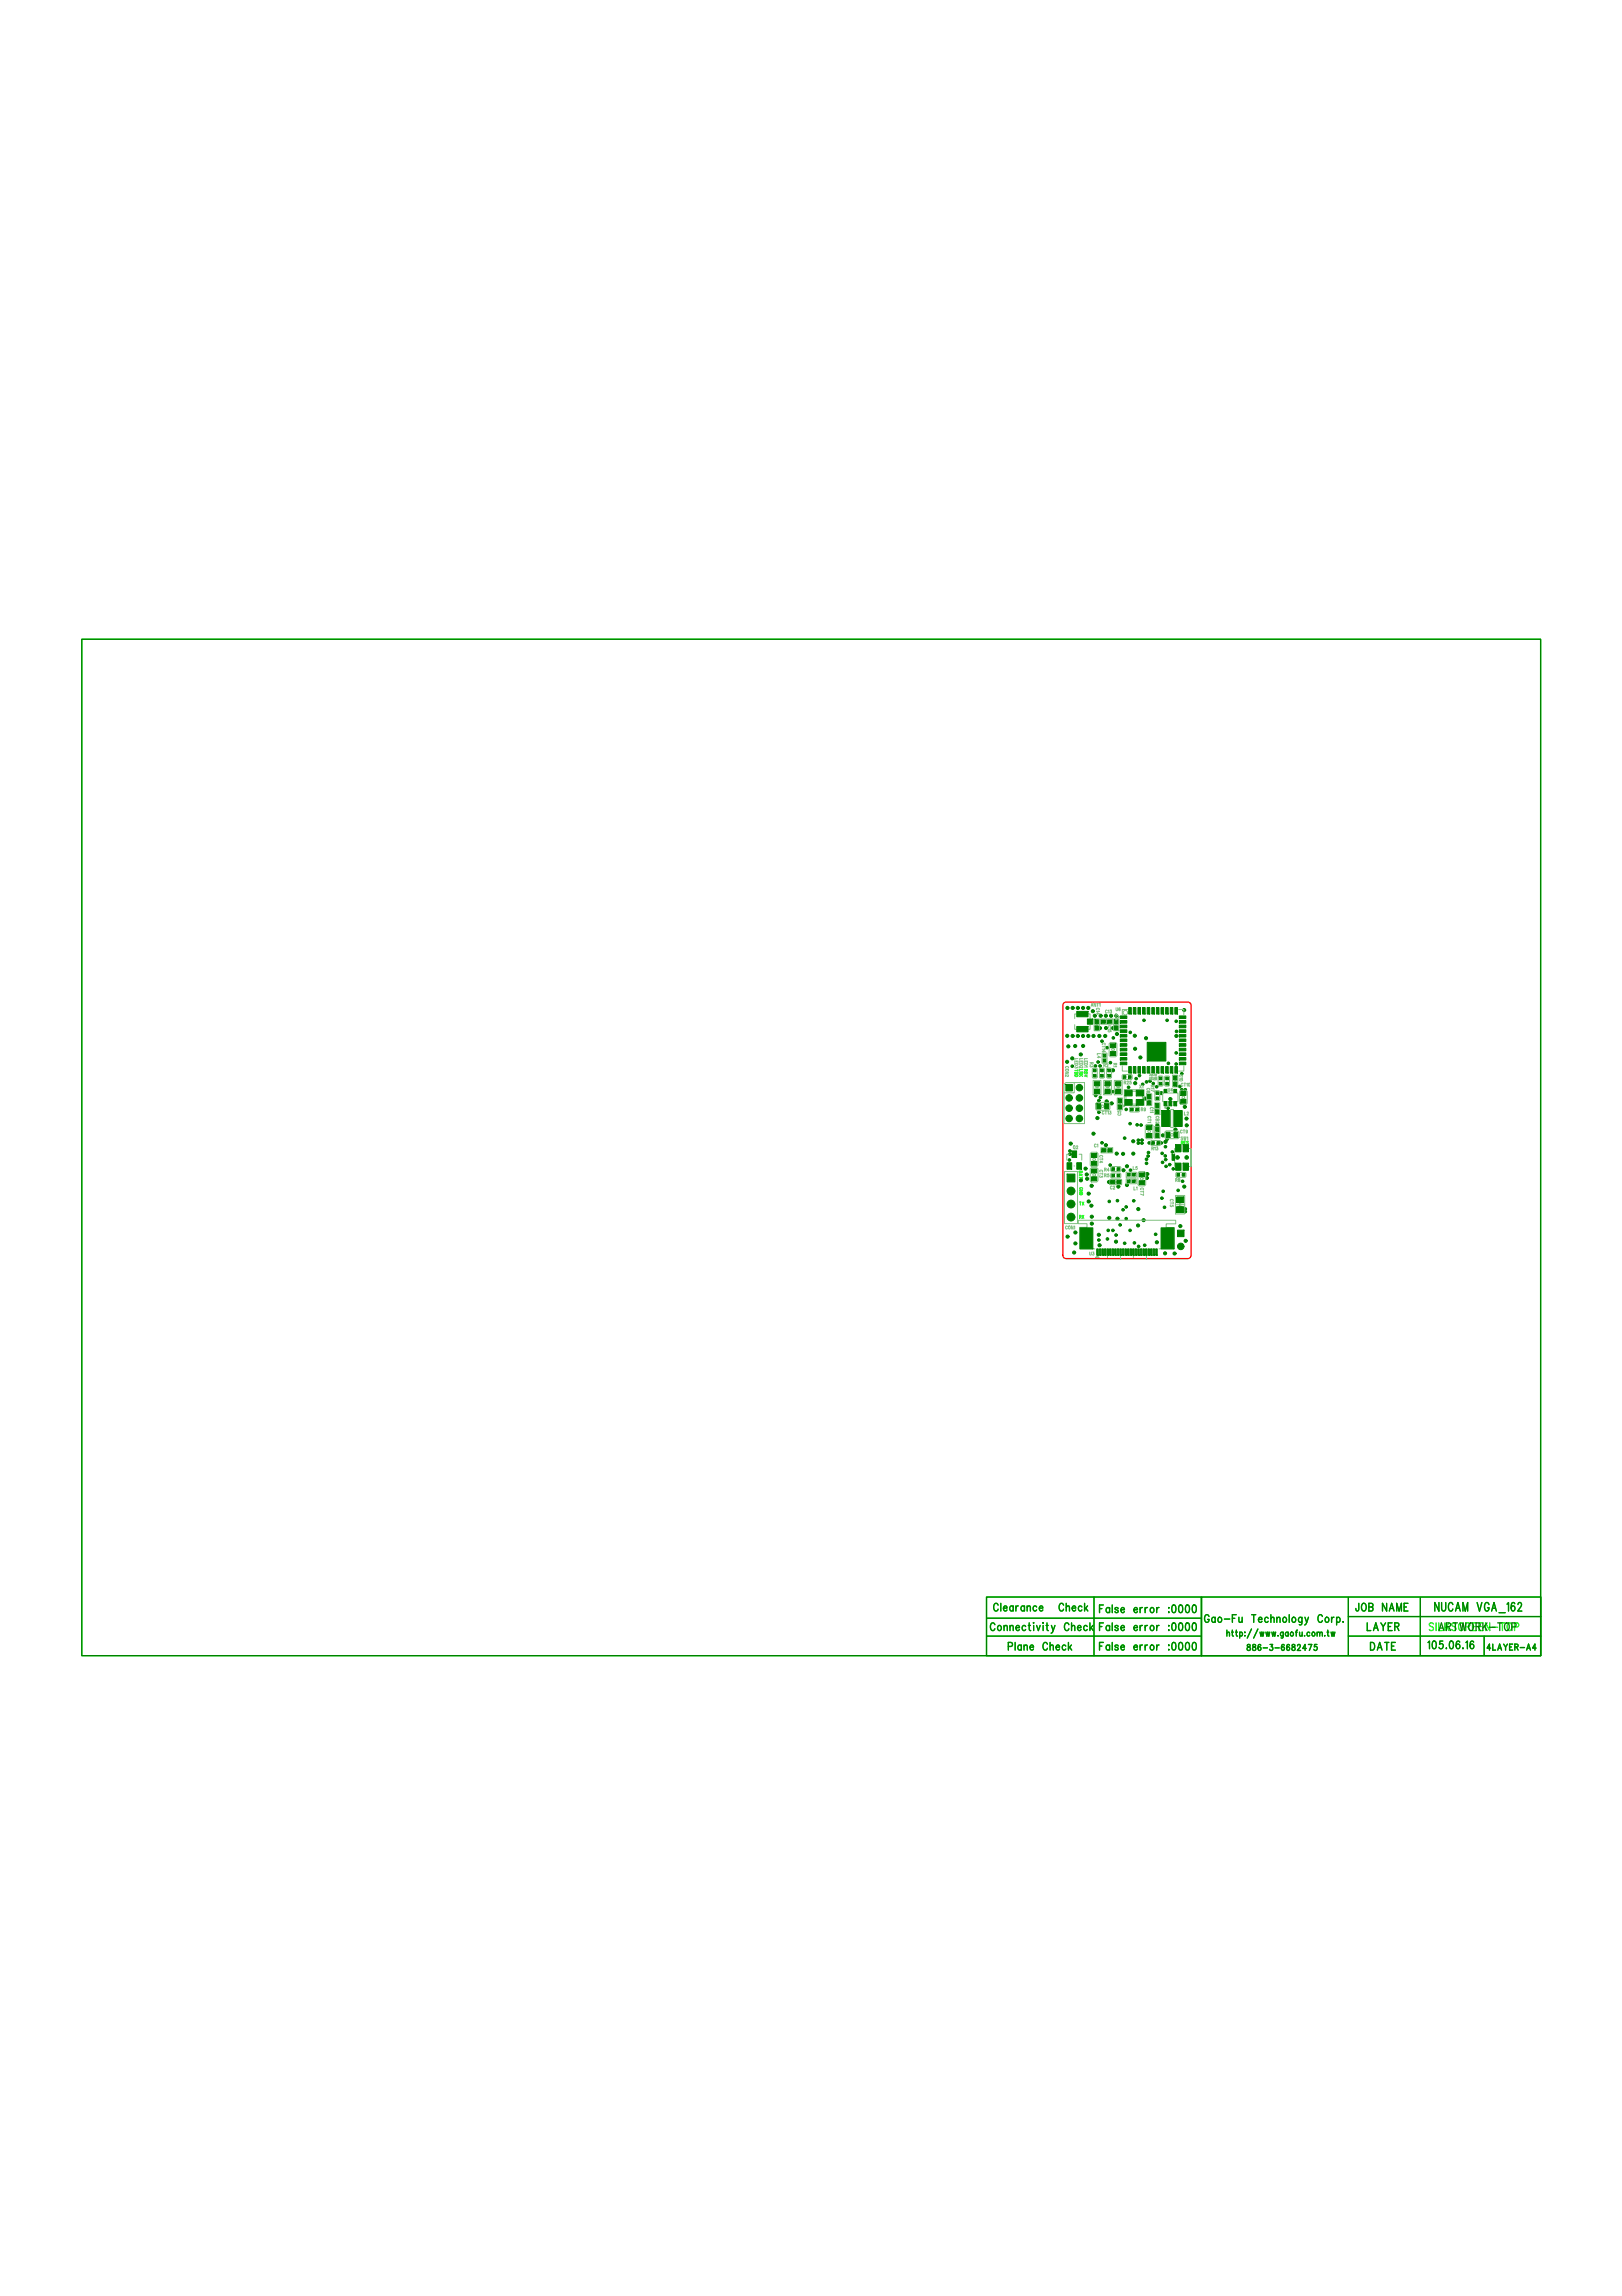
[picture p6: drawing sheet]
<svg xmlns="http://www.w3.org/2000/svg" width="210mm" height="297mm" viewBox="0 0 210 297" stroke-linecap="round" stroke-linejoin="round" font-family="sans-serif">
<defs><g id="words">
<text font-size="8.5" fill="#008000" x="144.4" y="137.6">U6</text>
<text font-size="6.8" fill="#80c080" x="137.7" y="157.4">CON1</text>
<text font-size="6.4" fill="#80c080" x="137.6" y="145.1">CON2</text>
<text font-size="5.2" fill="#008000" x="139.5" y="162.3">U3</text>
<text font-size="4.1" fill="#008000" x="150" y="161.8">M1</text>
<text font-size="3.3" fill="#008000" x="151.7" y="150.9">SW1</text>
<g font-size="2.5" fill="#80c080">
<text x="150.4" y="143.1">U4</text>
<text x="152.1" y="156.7">CT5</text>
</g>
<g font-size="2.4" fill="#008000">
<text x="150.5" y="137.3" transform="rotate(-90 150.5 137.3)">U6x45</text>
<text x="150.3" y="145.6">L2</text>
</g>
<text font-size="2.4" fill="#80c080" x="138" y="150.9">Q2</text>
<text font-size="2.3" fill="#80c080" x="145.3" y="142.9">X1</text>
<g font-size="2" fill="#80c080">
<text x="143.5" y="136.5">CT14</text>
<text x="141.4" y="141.4">LED3LED2LED1</text>
<text x="152.6" y="142.7">CT10</text>
<text x="148.2" y="147.1">CT1</text>
<text x="141" y="152.7">CT3</text>
<text x="141" y="150.7">CT4</text>
<text x="147.2" y="153.2">CT7</text>
</g>
<g font-size="1.7" fill="#008000">
<text x="128.5" y="208.5">Clearance Check</text>
<text x="142.2" y="208.7">False error :0000</text>
<text x="155.8" y="210">Gao-Fu Technology Corp.</text>
<text x="175.4" y="208.5">JOB NAME</text>
<text x="185.7" y="208.4">NUCAM VGA_162</text>
<text x="128.1" y="211">Connectivity Check</text>
<text x="130.4" y="213.6">Plane Check</text>
<text x="142.2" y="213.6">False error :0000</text>
<text x="142.2" y="211">False error :0000</text>
<text x="176.9" y="211">LAYER</text>
<text x="177.3" y="213.6">DATE</text>
<text x="184.7" y="213.4">105.06.16</text>
<text x="186.1" y="211">ARTWORK-TOP</text>
</g>
<g font-size="1.6" fill="#80c080">
<text x="141.5" y="133.2">C14</text>
<text x="144.1" y="133.2">C15</text>
<text x="144.5" y="143.4">C5</text>
<text x="148.3" y="142.8">C6</text>
<text x="151.7" y="140.4">C10</text>
<text x="149.4" y="144">C11</text>
<text x="149.4" y="147.1">CB2</text>
</g>
<g font-size="1.4" fill="#80c080">
<text x="142.6" y="137.4">L4</text>
<text x="141.3" y="139.3">R3R2R1</text>
<text x="149.4" y="142.3">R17</text>
</g>
<g font-size="1.3" fill="#008000">
<text x="158.7" y="211.8">http://www.gaofu.com.tw</text>
<text x="161.3" y="213.6">886-3-6682475</text>
<text x="192.4" y="213.6">4LAYER-A4</text>
</g>
<text font-size="1.1" fill="#80c080" x="150.7" y="147.2">CT9</text>
<text font-size=".9" fill="#008000" x="153.1" y="156.9" transform="rotate(-90 153.1 156.9)">CT5x1 CT5x2</text>
<g font-size=".8" fill="#80c080">
<text x="142.4" y="132.4">C13</text>
<text x="142.4" y="149.1">C1</text>
<text x="143.6" y="153.2">C2 L1</text>
</g>
<g font-size=".7" fill="#80c080">
<text x="141.2" y="130.2">ANT1</text>
<text x="141.8" y="130.4" transform="rotate(90 141.8 130.4)">C14</text>
<text x="143" y="131.1">C13</text>
<text x="144.4" y="130.8">U6</text>
<text x="137.8" y="137.9" transform="rotate(90 137.8 137.9)">CON2</text>
<text x="139.1" y="136.9" transform="rotate(90 139.1 136.9)">LED3 TBD</text>
<text x="139.7" y="136.9" transform="rotate(90 139.7 136.9)">LED2 LNK</text>
<text x="140.3" y="136.9" transform="rotate(90 140.3 136.9)">LED1 RDY</text>
<text x="141" y="137.4" transform="rotate(90 141 137.4)">R3</text>
<text x="142" y="136.3" transform="rotate(90 142 136.3)">L4</text>
<text x="142.6" y="134.9" transform="rotate(90 142.6 134.9)">CT14</text>
<text x="143.4" y="132.7" transform="rotate(90 143.4 132.7)">C15</text>
<text x="144.1" y="137.5" transform="rotate(90 144.1 137.5)">R1</text>
<text x="142.8" y="138.1">R2</text>
<text x="145.4" y="140.3">R25</text>
<text x="146.1" y="143.8">R9 R9</text>
<text x="147.4" y="140.8">X1</text>
<text x="148.4" y="140.8" transform="rotate(90 148.4 140.8)">C6</text>
<text x="148.7" y="138.9" transform="rotate(90 148.7 138.9)">R19</text>
<text x="148.8" y="143.2" transform="rotate(90 148.8 143.2)">C11</text>
<text x="148.9" y="140.4" transform="rotate(90 148.9 140.4)">R17</text>
<text x="149.2" y="138.9" transform="rotate(90 149.2 138.9)">R18</text>
<text x="151.1" y="141.2">U4</text>
<text x="152.6" y="139" transform="rotate(90 152.6 139)">C10</text>
<text x="152.8" y="140.6">CT10</text>
<text x="138.9" y="148.7">Q2</text>
<text x="141.6" y="148.4">C1</text>
<text x="142.3" y="149.4" transform="rotate(90 142.3 149.4)">CT4</text>
<text x="142.6" y="144.2">CT13</text>
<text x="145.1" y="144.3" transform="rotate(-90 145.1 144.3)">C5</text>
<text x="148.5" y="144.4" transform="rotate(90 148.5 144.4)">CT1</text>
<text x="149" y="148.8">R13</text>
<text x="149.6" y="144.4" transform="rotate(90 149.6 144.4)">CB2</text>
<text x="152.7" y="146.6">CT9</text>
<text x="152.8" y="147.5">SW1</text>
<text x="153.2" y="144.3">L2</text>
<text x="142.3" y="151.3" transform="rotate(90 142.3 151.3)">CT3</text>
<text x="142.9" y="151.6">R4R4</text>
<text x="142.9" y="152.3">R5R5</text>
<text x="143.7" y="153.9">C2</text>
<text x="145.7" y="152.2">L5</text>
<text x="146.6" y="151.3">L5</text>
<text x="146.7" y="154">L1</text>
<text x="147.6" y="153.7" transform="rotate(90 147.6 153.7)">CT7</text>
<text x="151.4" y="155.1" transform="rotate(90 151.4 155.1)">CT5</text>
<text x="152.1" y="152.9">R8</text>
<text x="137.9" y="159">CON1</text>
<text x="141" y="162.4">U3</text>
</g>
<g font-size=".7" fill="#008000">
<text x="142.2" y="140.5" transform="rotate(-90 142.2 140.5)">LED3x1</text>
<text x="143.6" y="140.5" transform="rotate(-90 143.6 140.5)">LED2x1</text>
<text x="145" y="140.5" transform="rotate(-90 145 140.5)">LED1x1</text>
</g>
<g font-size=".7" fill="#0f0">
<text x="152.8" y="148.1">RES</text>
<text x="139.6" y="151.5" transform="rotate(90 139.6 151.5)">BAT</text>
<text x="139.7" y="155.9">TX</text>
<text x="139.7" y="153.6" transform="rotate(90 139.7 153.6)">GND</text>
<text x="139.7" y="157.7">RX</text>
</g>
</g></defs>
<path d="M137.8 129.7l15.9-.1 .4 .2v32.6l-.2 .4h-15.9l-.4-.2-.1-32.5z" fill="none" stroke="#f00" stroke-width=".17"/>
<g fill="none" stroke="#0f0" stroke-width=".17">
<path d="M10.6 82.7h188.8v131.5h-188.8zM127.7 206.6h27.8v7.6h-27.8zM127.7 209.4h27.8M127.7 211.7h27.8M141.6 206.6v7.6M155.5 206.6h43.9v7.6h-43.9zM159.5 208.9h.5M162 208.9h.5M174.5 211.7h24.9M174.5 209.1h24.9M174.5 206.7v7.5M183.8 206.7v7.4"/>
<path d="M185.5 210.1a.27 .27 0 0 0-.3-.1 .27 .27 0 0 0-.2 .3l.4 .2 .1 .3a.31 .31 0 0 1-.5 0M192.1 211.7v2.4"/>
</g>
<g fill="none" stroke="#008000" stroke-width=".17">
<path d="M10.6 82.7h188.8v131.5h-188.8zM127.7 206.6h27.8v7.6h-27.8zM127.7 209.4h27.8M127.7 211.7h27.8M141.6 206.6v7.6M155.5 206.6h43.9v7.6h-43.9zM159.5 208.9h.5M162 208.9h.5M174.5 211.7h24.9M174.5 209.1h24.9M174.5 206.7v7.5M183.8 206.7v7.4"/>
<path d="M192.1 211.7v2.4"/>
</g>
<g fill="#008000" stroke="#008000" stroke-width=".13">
<path d="M142.6 148.6h.5v.4h-.5z"/>
<path d="M143.4 148.6h.5v.4h-.5z"/>
<path d="M151.9 140h.4v.5h-.4z"/>
<path d="M151.9 139.2h.4v.5h-.4z"/>
<path d="M149.6 142.8h.4v.5h-.4z"/>
<path d="M149.6 143.6h.4v.5h-.4z"/>
<path d="M142.5 132h.5v.4h-.5z"/>
<path d="M143.3 132h.5v.4h-.5z"/>
<path d="M141.7 131.9h.4v.5h-.4z"/>
<path d="M141.7 132.7h.4v.5h-.4z"/>
<path d="M144.2 131.9h.5v.5h-.5z"/>
<path d="M144.2 132.7h.5v.5h-.5z"/>
<path d="M144.5 152.7h.6v.4h-.6z"/>
<path d="M143.7 152.7h.5v.4h-.5z"/>
<path d="M144.7 142.2h.4v.5h-.4z"/>
<path d="M144.7 143h.4v.5h-.4z"/>
<path d="M148.5 142.4h.4v.5h-.4z"/>
<path d="M148.5 141.6h.4v.5h-.4z"/>
<path d="M149.6 146.7h.4v.5h-.4z"/>
<path d="M149.6 145.8h.4v.5h-.4z"/>
<path d="M138.1 151.9h1v1h-1z"/>
<path d="M148.4 146.6h.7v.6h-.7z"/>
<path d="M148.4 145.6h.7v.5h-.7z"/>
<path d="M152.8 141.2h.7v.5h-.7z"/>
<path d="M152.8 142.2h.7v.5h-.7z"/>
<path d="M143 142.8h.5v.7h-.5z"/>
<path d="M141.9 142.8h.6v.7h-.6z"/>
<path d="M143.7 136h.7v.6h-.7z"/>
<path d="M143.7 135h.7v.5h-.7z"/>
<path d="M141.3 151.2h.6v.5h-.6z"/>
<path d="M141.3 152.2h.6v.6h-.6z"/>
<path d="M141.3 150.3h.6v.5h-.6z"/>
<path d="M141.3 149.2h.6v.5h-.6z"/>
<path d="M150.9 146.5h.5v.6h-.5z"/>
<path d="M151.9 146.5h.5v.6h-.5z"/>
<path d="M146.6 152.7h.3v.3h-.3z"/>
<path d="M145.9 152.7h.3v.3h-.3z"/>
<path d="M144.4 141h.6v.5h-.6z"/>
<path d="M143 141h.7v.5h-.7z"/>
<path d="M141.6 141h.7v.5h-.7z"/>
<path d="M152.4 159.1h.8v.9h-.8z"/>
<path d="M143.4 138.3h.3v.4h-.3z"/>
<path d="M143.4 139h.3v.3h-.3z"/>
<path d="M149.1 147.7h.3v.3h-.3z"/>
<path d="M149.7 147.7h.4v.3h-.4z"/>
<path d="M149.6 141.9h.3v.4h-.3z"/>
<path d="M149.6 141.2h.3v.4h-.3z"/>
<path d="M150.9 140h.3v.4h-.3z"/>
<path d="M150.9 139.4h.3v.3h-.3z"/>
<path d="M150 139.4h.4v.3h-.4z"/>
<path d="M150 140h.4v.4h-.4z"/>
<path d="M142.4 138.3h.4v.4h-.4z"/>
<path d="M142.4 139h.4v.3h-.4z"/>
<path d="M145.4 139.2h.3v.3h-.3z"/>
<path d="M146 139.2h.4v.3h-.4z"/>
<path d="M141.5 138.3h.3v.4h-.3z"/>
<path d="M141.5 139h.3v.3h-.3z"/>
<path d="M143.9 151.1h.3v.3h-.3z"/>
<path d="M144.6 151.1h.3v.3h-.3z"/>
<path d="M144.6 151.9h.3v.3h-.3z"/>
<path d="M143.9 151.9h.3v.3h-.3z"/>
<path d="M153 151.8h.3v.4h-.3z"/>
<path d="M152.3 151.8h.3v.4h-.3z"/>
<path d="M146.3 143.4h.3v.3h-.3z"/>
<path d="M147 143.4h.3v.3h-.3z"/>
<path d="M150.6 142.5h.4v.6h-.4z"/>
<path d="M151.3 142.5h.3v.6h-.3z"/>
<path d="M151.9 142.5h.4v.6h-.4z"/>
<path d="M151.9 140.9h.4v.4h-.4z"/>
<path d="M150.6 140.9h.4v.4h-.4z"/>
<path d="M145.6 142.2h.9v.8h-.9z"/>
<path d="M147 142.2h1v.8h-1z"/>
<path d="M147 141h1v.8h-1z"/>
<path d="M145.6 141h.9v.8h-.9z"/>
<path d="M152.1 150.5h.7v.9h-.7z"/>
<path d="M152.1 148.1h.7v.9h-.7z"/>
<path d="M153.1 150.5h.7v.9h-.7z"/>
<path d="M153.1 148.1h.7v.9h-.7z"/>
<path d="M145 131.4h.8v.4h-.8z"/>
<path d="M145 132h.8v.4h-.8z"/>
<path d="M145 132.6h.8v.4h-.8z"/>
<path d="M145 133.2h.8v.4h-.8z"/>
<path d="M145 133.8h.8v.4h-.8z"/>
<path d="M145 134.4h.8v.4h-.8z"/>
<path d="M145 135h.8v.4h-.8z"/>
<path d="M145 135.6h.8v.4h-.8z"/>
<path d="M145 136.2h.8v.3h-.8z"/>
<path d="M145 136.8h.8v.3h-.8z"/>
<path d="M145 137.4h.8v.3h-.8z"/>
<path d="M152.6 137.4h.9v.3h-.9z"/>
<path d="M152.6 136.8h.9v.3h-.9z"/>
<path d="M152.6 136.2h.9v.3h-.9z"/>
<path d="M152.6 135.6h.9v.4h-.9z"/>
<path d="M152.6 135h.9v.4h-.9z"/>
<path d="M152.6 134.4h.9v.4h-.9z"/>
<path d="M152.6 133.8h.9v.4h-.9z"/>
<path d="M152.6 133.2h.9v.4h-.9z"/>
<path d="M152.6 132.6h.9v.4h-.9z"/>
<path d="M152.6 132h.9v.4h-.9z"/>
<path d="M152.6 131.4h.9v.4h-.9z"/>
<path d="M147.4 152.8h.7v.5h-.7z"/>
<path d="M147.4 151.7h.7v.5h-.7z"/>
<path d="M142.8 136.4h.3v.3h-.3z"/>
<path d="M142.8 137.1h.3v.3h-.3z"/>
<path d="M146.6 151.8h.3v.3h-.3z"/>
<path d="M145.9 151.8h.3v.3h-.3z"/>
<path d="M137.9 140.3h.9v.8h-.9z"/>
<path d="M138.1 150.4h.6v.9h-.6z"/>
<path d="M139.3 150.4h.7v.9h-.7z"/>
<path d="M138.7 148.9h.6v.8h-.6z"/>
<path d="M140.7 131.8h.7v.7h-.7z"/>
<path d="M139.3 130.8h1.5v.7h-1.5z"/>
<path d="M139.3 132.8h1.5v.7h-1.5z"/>
<circle cx="147.3" cy="156.4" r=".2"/>
<circle cx="138.2" cy="160" r=".2"/>
<circle cx="145.4" cy="151.4" r=".2"/>
<circle cx="145.3" cy="149.3" r=".2"/>
<circle cx="145.8" cy="150.9" r=".2"/>
<circle cx="148.6" cy="149.6" r=".17"/>
<circle cx="148.4" cy="150" r=".17"/>
<circle cx="150.4" cy="155" r=".17"/>
<circle cx="146.7" cy="155.4" r=".17"/>
<circle cx="146.3" cy="151.4" r=".17"/>
<circle cx="143.5" cy="152.9" r=".2"/>
<circle cx="150.5" cy="154.1" r=".17"/>
<circle cx="144.7" cy="153.5" r=".2"/>
<circle cx="150.7" cy="156.2" r=".17"/>
<circle cx="145.3" cy="156.5" r=".17"/>
<circle cx="150.4" cy="150.4" r=".17"/>
<circle cx="145.7" cy="156.1" r=".17"/>
<circle cx="148.4" cy="150.5" r=".17"/>
<circle cx="144.6" cy="155.3" r=".17"/>
<circle cx="143.7" cy="150.7" r=".17"/>
<circle cx="145.8" cy="153.3" r=".2"/>
<circle cx="143.6" cy="155.4" r=".17"/>
<circle cx="153.3" cy="153.5" r=".2"/>
<circle cx="153" cy="152.8" r=".17"/>
<circle cx="152.5" cy="154" r=".17"/>
<circle cx="138.1" cy="137.4" r=".2"/>
<circle cx="147.3" cy="147.5" r=".17"/>
<circle cx="142.6" cy="147.8" r=".17"/>
<circle cx="138.8" cy="137.9" r=".17"/>
<circle cx="149.7" cy="140.6" r=".17"/>
<circle cx="141.8" cy="137.9" r=".17"/>
<circle cx="138.6" cy="147.9" r=".2"/>
<circle cx="146.7" cy="149.2" r=".2"/>
<circle cx="144.5" cy="149.2" r=".2"/>
<circle cx="148.7" cy="147.9" r=".17"/>
<circle cx="150.3" cy="147.9" r=".17"/>
<circle cx="147.7" cy="145.6" r=".17"/>
<circle cx="143.1" cy="148.2" r=".2"/>
<circle cx="145.5" cy="147.2" r=".17"/>
<circle cx="148.6" cy="149.1" r=".17"/>
<circle cx="150.4" cy="149.2" r=".17"/>
<circle cx="147.2" cy="145.5" r=".17"/>
<circle cx="146.2" cy="145.4" r=".17"/>
<circle cx="142.1" cy="137.4" r=".17"/>
<circle cx="143.9" cy="142.7" r=".2"/>
<circle cx="143.2" cy="142.5" r=".2"/>
<circle cx="146.6" cy="147.6" r=".2"/>
<circle cx="138.8" cy="136.9" r=".2"/>
<circle cx="139.9" cy="136.4" r=".2"/>
<circle cx="147.3" cy="147.9" r=".17"/>
<circle cx="147.8" cy="147.9" r=".17"/>
<circle cx="153.6" cy="145.6" r=".2"/>
<circle cx="139.1" cy="135.3" r=".2"/>
<circle cx="140.2" cy="135.3" r=".2"/>
<circle cx="138.2" cy="135.4" r=".2"/>
<circle cx="141.5" cy="134" r=".2"/>
<circle cx="140.8" cy="134" r=".2"/>
<circle cx="141.4" cy="130.8" r=".2"/>
<circle cx="138.8" cy="134" r=".2"/>
<circle cx="139.5" cy="134" r=".2"/>
<circle cx="140.2" cy="134" r=".2"/>
<circle cx="138.1" cy="134" r=".2"/>
<circle cx="141.7" cy="131.4" r=".2"/>
<circle cx="138.8" cy="130.4" r=".2"/>
<circle cx="139.5" cy="130.4" r=".2"/>
<circle cx="140.8" cy="130.4" r=".2"/>
<circle cx="140.2" cy="130.4" r=".2"/>
<circle cx="138.1" cy="130.4" r=".2"/>
<circle cx="138.6" cy="154.1" r=".51"/>
<circle cx="138.6" cy="155.8" r=".51"/>
<circle cx="138.6" cy="157.5" r=".51"/>
<circle cx="152.8" cy="161.3" r=".42"/>
<circle cx="152.4" cy="149.7" r=".23"/>
<circle cx="153.6" cy="149.7" r=".23"/>
<circle cx="139.7" cy="140.7" r=".42"/>
<circle cx="138.4" cy="142" r=".42"/>
<circle cx="139.7" cy="142" r=".42"/>
<circle cx="138.4" cy="143.4" r=".42"/>
<circle cx="139.7" cy="143.4" r=".42"/>
<circle cx="138.4" cy="144.7" r=".42"/>
<circle cx="139.7" cy="144.7" r=".42"/>
</g>
<g fill="none" stroke="#80c080" stroke-width=".13">
<path d="M139.1 132.6v.6h.2M139.3 131.2h-.2v.6M140.9 131.2h.2v.6M141.1 132.6v.6h-.2M149.9 139.2h.4l.2 .2v.9l-.2 .2h-.3l-.1-.2zM150.8 139.2h.4l.2 .2v.9l-.2 .2h-.3l-.2-.2zM139 140.1v1.3h-1.3M141.6 140.8h.7M141.9 142.6h1.6l.1 .2v.7l-.1 .1h-1.6l-.1-.1v-.7zM142.5 148.5h1.5v.7h-1.5zM143 140.8h.7M143.6 152.6h1.6v.7h-1.6z"/>
<path d="M143.8 151l1.1-.1 .2 .2v.3l-.2 .2h-1l-.2-.2zM143.8 151.8h1.1l.2 .1v.3l-.2 .2h-1l-.2-.2zM144.4 140.8h.6M145.7 152.5h1.4v.6h-1.4zM145.7 151.7h1.4v.6h-1.4zM146.2 143.3l1.1-.1 .2 .2v.3l-.2 .2h-1l-.1-.2zM148.9 147.6l1.1-.1 .2 .2v.3l-.2 .2h-.9l-.2-.2zM150.7 146.5l.2-.2h1.5l.2 .2v.6l-.2 .2h-1.5l-.2-.2zM152.2 151.7h1.1l.2 .1v.3l-.2 .2h-1l-.1-.2zM141.7 161.6h-2v-2.8h1v-.5h-1.2v-.4h12.6v.4h-1.2v.5h1.1v2.8h-2"/>
<circle cx="142.7" cy="143.1" r=".17"/>
</g>
<use href="#words"/>
</svg>
